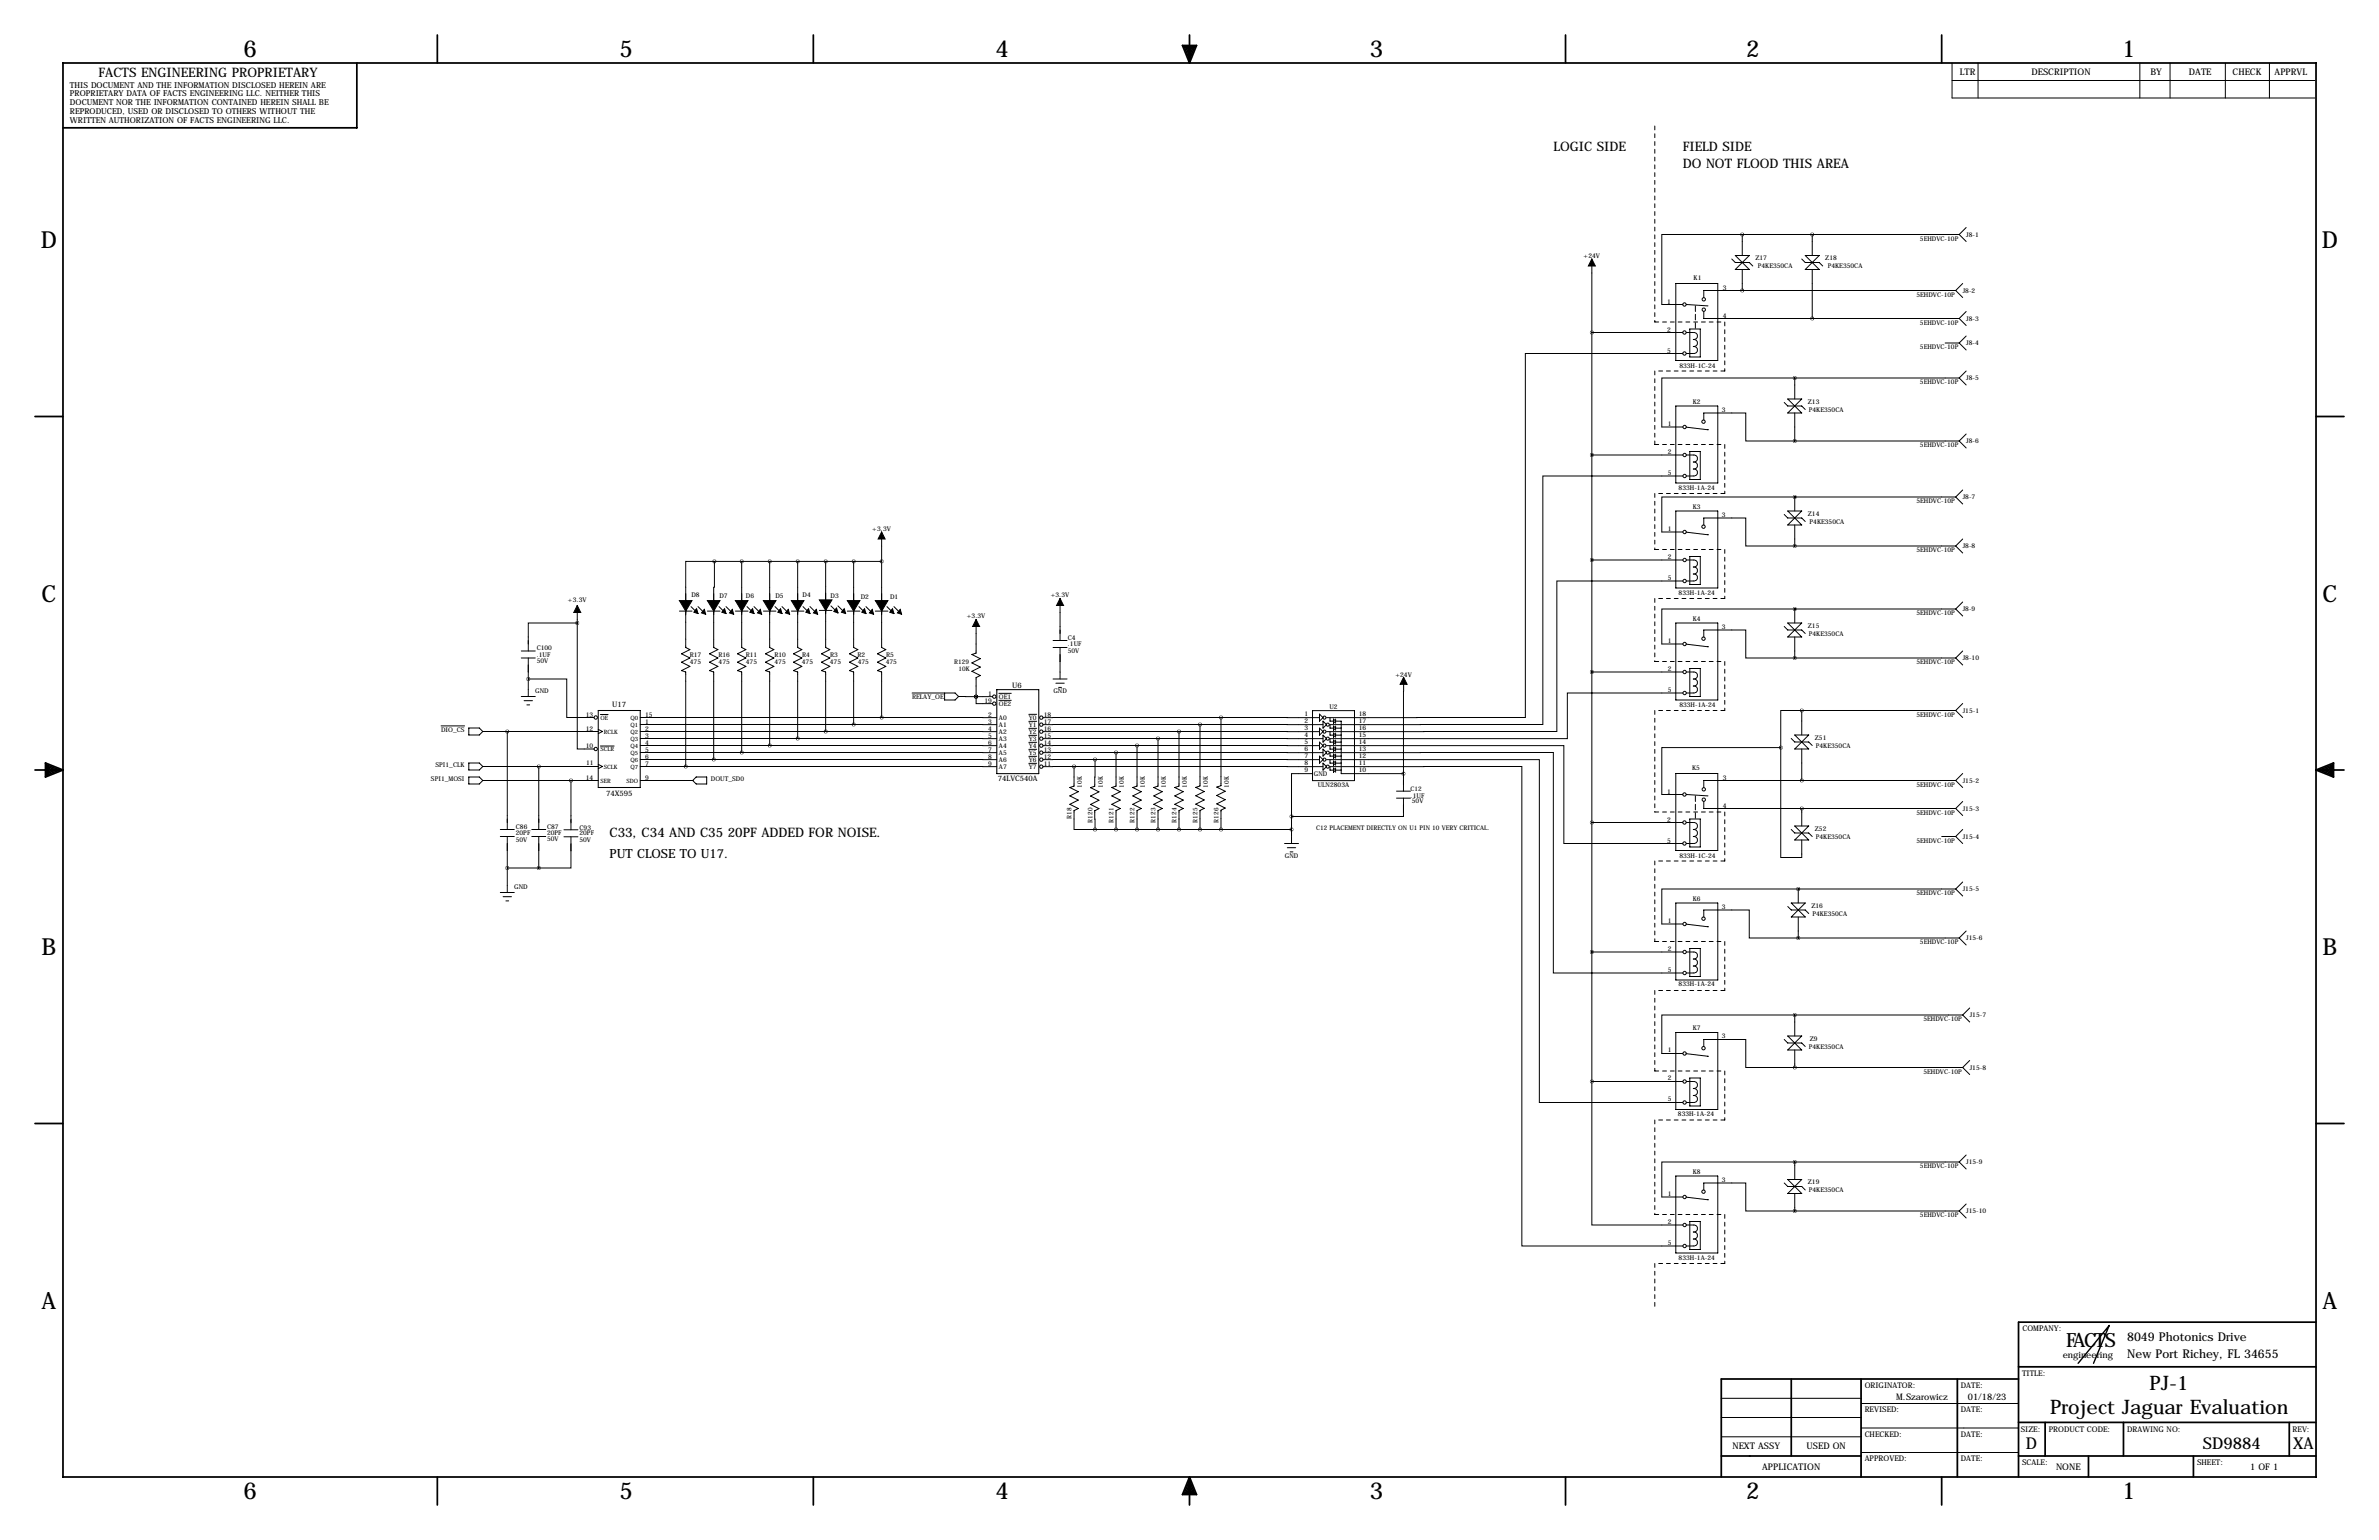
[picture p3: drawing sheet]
<svg xmlns="http://www.w3.org/2000/svg" width="864mm" height="559mm" viewBox="0 0 864 559" stroke-linecap="round" stroke-linejoin="round" font-family="sans-serif">
<defs><g id="words">
<g font-size="8.5">
<text x="88.3" y="20.8">6</text>
<text x="224.9" y="20.8">5</text>
<text x="361.4" y="20.8">4</text>
<text x="497.3" y="20.8">3</text>
<text x="633.8" y="20.8">2</text>
<text x="770.3" y="20.8">1</text>
<text x="14.8" y="90">D</text>
<text x="842.9" y="90">D</text>
<text x="15.1" y="218.3">C</text>
<text x="843.1" y="218.3">C</text>
<text x="15.1" y="346.6">B</text>
<text x="843.1" y="346.6">B</text>
<text x="15.1" y="474.8">A</text>
<text x="843.1" y="474.8">A</text>
<text x="88.3" y="544">6</text>
<text x="224.9" y="544">5</text>
<text x="361.4" y="544">4</text>
<text x="497.3" y="544">3</text>
<text x="633.8" y="544">2</text>
<text x="770.3" y="544">1</text>
</g>
<g font-size="7.3">
<text x="780.3" y="504.2">PJ-1</text>
<text x="744.2" y="513.1">Project Jaguar Evaluation</text>
</g>
<text font-size="7.1" x="750.1" y="488.8">FACTS</text>
<g font-size="5.9">
<text x="735.4" y="525.8">D</text>
<text x="799.7" y="525.8">SD9884</text>
<text x="832.4" y="525.8">XA</text>
</g>
<g font-size="4.7">
<text x="35.7" y="27.9">FACTS ENGINEERING PROPRIETARY</text>
<text x="563.9" y="54.6">LOGIC SIDE</text>
<text x="610.9" y="54.6">FIELD SIDE</text>
<text x="610.9" y="61">DO NOT FLOOD THIS AREA</text>
<text x="221.2" y="303.6">C33, C34 AND C35 20PF ADDED FOR NOISE.</text>
</g>
<text font-size="4.6" x="221.2" y="311.3">PUT CLOSE TO U17.</text>
<g font-size="4.4">
<text x="772.2" y="486.4">8049 Photonics Drive</text>
<text x="772.2" y="492.8">New Port Richey, FL 34655</text>
</g>
<g font-size="3.3">
<text x="711.4" y="27.3">LTR</text>
<text x="737.5" y="27.3">DESCRIPTION</text>
<text x="780.6" y="27.3">BY</text>
<text x="794.6" y="27.3">DATE</text>
<text x="810.5" y="27.3">CHECK</text>
<text x="825.7" y="27.3">APPRVL</text>
<text x="748.8" y="492.8">engineering</text>
<text x="688.3" y="508">M.Szarowicz</text>
<text x="714.4" y="508">01/18/23</text>
<text x="628.9" y="525.8">NEXT ASSY</text>
<text x="655.8" y="525.8">USED ON</text>
<text x="639.7" y="533.4">APPLICATION</text>
<text x="746.4" y="533.4">NONE</text>
<text x="816.8" y="533.4">1 OF 1</text>
</g>
<g font-size="3">
<text x="25.4" y="35">PROPRIETARY DATA OF FACTS ENGINEERING LLC. NEITHER THIS</text>
<text x="25.4" y="31.8">THIS DOCUMENT AND THE INFORMATION DISCLOSED HEREIN ARE</text>
<text x="25.4" y="41.3">REPRODUCED, USED OR DISCLOSED TO OTHERS WITHOUT THE</text>
<text x="25.4" y="38.1">DOCUMENT NOR THE INFORMATION CONTAINED HEREIN SHALL BE</text>
<text x="25.4" y="44.5">WRITTEN AUTHORIZATION OF FACTS ENGINEERING LLC.</text>
</g>
<g font-size="2.8">
<text x="734.2" y="483.1">COMPANY:</text>
<text x="676.9" y="503.6">ORIGINATOR:</text>
<text x="711.8" y="503.6">DATE:</text>
<text x="734.1" y="499.4">TITLE:</text>
<text x="676.9" y="512.5">REVISED:</text>
<text x="711.8" y="512.5">DATE:</text>
<text x="676.9" y="521.4">CHECKED:</text>
<text x="711.8" y="521.4">DATE:</text>
<text x="733.5" y="519.4">SIZE:</text>
<text x="743.7" y="519.4">PRODUCT CODE:</text>
<text x="772.2" y="519.4">DRAWING NO:</text>
<text x="832.2" y="519.4">REV:</text>
<text x="676.9" y="530.3">APPROVED:</text>
<text x="711.8" y="530.3">DATE:</text>
<text x="734.1" y="531.6">SCALE:</text>
<text x="797.6" y="531.6">SHEET:</text>
</g>
<g font-size="2.7">
<text x="367.5" y="249.5">U6</text>
<text x="222.3" y="256.5">U17</text>
<text x="362.2" y="283.4">74LVC540A</text>
<text x="220" y="288.9">74X595</text>
</g>
<g font-size="2.4">
<text x="697" y="87.4">5EHDVC-10P</text>
<text x="713.7" y="85.9">J8-1</text>
<text x="574.9" y="93.7">+24V</text>
<text x="637.2" y="94.4">Z17</text>
<text x="662.6" y="94.4">Z18</text>
<text x="614.8" y="101.7">K1</text>
<text x="638.1" y="97.3">P4KE350CA</text>
<text x="663.5" y="97.3">P4KE350CA</text>
<text x="625.3" y="105.1">3</text>
<text x="695.7" y="107.7">5EHDVC-10P</text>
<text x="712.5" y="106.2">J8-2</text>
<text x="605.2" y="110.1">1</text>
<text x="625.3" y="115.2">4</text>
<text x="697" y="117.9">5EHDVC-10P</text>
<text x="713.7" y="116.4">J8-3</text>
<text x="605.2" y="120.3">2</text>
<text x="713.7" y="125.3">J8-4</text>
<text x="605.2" y="127.9">5</text>
<text x="697" y="126.7">5EHDVC-10P</text>
<text x="609.6" y="133.3">833H-1C-24</text>
<text x="713.7" y="138">J8-5</text>
<text x="697" y="139.4">5EHDVC-10P</text>
<text x="614.5" y="146.4">K2</text>
<text x="625.1" y="149.4">3</text>
<text x="656.3" y="146.4">Z13</text>
<text x="656.6" y="149.4">P4KE350CA</text>
<text x="605.4" y="154.4">1</text>
<text x="713.7" y="160.9">J8-6</text>
<text x="605.4" y="164.6">2</text>
<text x="697" y="162.3">5EHDVC-10P</text>
<text x="605.4" y="172.2">5</text>
<text x="609.4" y="177.8">833H-1A-24</text>
<text x="614.5" y="184.5">K3</text>
<text x="695.7" y="182.6">5EHDVC-10P</text>
<text x="712.5" y="181.2">J8-7</text>
<text x="625.1" y="187.5">3</text>
<text x="656.3" y="187.1">Z14</text>
<text x="656.9" y="190">P4KE350CA</text>
<text x="316.6" y="192.5">+3.3V</text>
<text x="605.4" y="192.5">1</text>
<text x="605.4" y="202.7">2</text>
<text x="695.7" y="200.4">5EHDVC-10P</text>
<text x="712.5" y="199">J8-8</text>
<text x="605.4" y="210.3">5</text>
<text x="609.4" y="215.9">833H-1A-24</text>
<text x="206.2" y="218.4">+3.3V</text>
<text x="251" y="216.8">D8</text>
<text x="261.1" y="217.1">D7</text>
<text x="270.8" y="217.1">D6</text>
<text x="281.5" y="217.1">D5</text>
<text x="291.4" y="216.8">D4</text>
<text x="301.5" y="217.1">D3</text>
<text x="312.4" y="217.3">D2</text>
<text x="323.1" y="217.3">D1</text>
<text x="381.4" y="216.7">+3.3V</text>
<text x="712.5" y="221.8">J8-9</text>
<text x="350.9" y="224.3">+3.3V</text>
<text x="614.5" y="225.2">K4</text>
<text x="656.3" y="227.7">Z15</text>
<text x="695.7" y="223.3">5EHDVC-10P</text>
<text x="387.6" y="232.2">C4</text>
<text x="605.4" y="233.2">1</text>
<text x="625.1" y="228.1">3</text>
<text x="656.6" y="230.6">P4KE350CA</text>
<text x="194.8" y="235.7">C100</text>
<text x="194.8" y="238.3">.1UF</text>
<text x="250.4" y="238.3">R17</text>
<text x="260.8" y="238.3">R16</text>
<text x="270.7" y="238.3">R11</text>
<text x="281.1" y="238.3">R10</text>
<text x="291.2" y="238.3">R4</text>
<text x="301.3" y="238.3">R3</text>
<text x="311.2" y="238.3">R2</text>
<text x="321.7" y="238.3">R5</text>
<text x="387.6" y="234.6">.1UF</text>
<text x="387.6" y="236.9">50V</text>
<text x="712.5" y="239.6">J8-10</text>
<text x="194.8" y="240.7">50V</text>
<text x="250.4" y="240.9">475</text>
<text x="260.9" y="240.9">475</text>
<text x="270.8" y="240.9">475</text>
<text x="281.2" y="240.9">475</text>
<text x="291.1" y="240.9">475</text>
<text x="301.2" y="240.9">475</text>
<text x="311.4" y="240.9">475</text>
<text x="321.6" y="240.9">475</text>
<text x="506.5" y="245.5">+24V</text>
<text x="605.4" y="243.3">2</text>
<text x="695.7" y="241">5EHDVC-10P</text>
<text x="194.3" y="251.5">GND</text>
<text x="382.4" y="251.6">GND</text>
<text x="605.4" y="251">5</text>
<text x="331.1" y="253.5">RELAY_OE</text>
<text x="357.4" y="255">19</text>
<text x="358.7" y="252.4">1</text>
<text x="362.6" y="253.6">OE1</text>
<text x="362.6" y="256.2">OE2</text>
<text x="482.6" y="257.1">U2</text>
<text x="609.6" y="256.5">833H-1A-24</text>
<text x="212.7" y="260">13</text>
<text x="234.2" y="260">15</text>
<text x="234.2" y="262.5">1</text>
<text x="358.7" y="260">2</text>
<text x="358.7" y="262.6">3</text>
<text x="362.6" y="261.2">A0</text>
<text x="362.6" y="263.8">A1</text>
<text x="373.5" y="261.2">Y0</text>
<text x="373.5" y="263.8">Y1</text>
<text x="378.9" y="260">18</text>
<text x="378.9" y="262.6">17</text>
<text x="473.6" y="259.9">1</text>
<text x="473.6" y="262.4">2</text>
<text x="493.2" y="259.9">18</text>
<text x="493.2" y="262.4">17</text>
<text x="695.7" y="260.1">5EHDVC-10P</text>
<text x="712.5" y="258.6">J15-1</text>
<text x="160.1" y="265.4">DIO_CS</text>
<text x="212.7" y="265.1">12</text>
<text x="234.2" y="265.1">2</text>
<text x="234.2" y="267.6">3</text>
<text x="358.7" y="265.1">4</text>
<text x="358.7" y="267.7">5</text>
<text x="362.6" y="266.3">A2</text>
<text x="362.6" y="268.9">A3</text>
<text x="373.5" y="266.3">Y2</text>
<text x="373.5" y="268.9">Y3</text>
<text x="378.9" y="265.1">16</text>
<text x="378.9" y="267.7">15</text>
<text x="473.6" y="265">3</text>
<text x="473.6" y="267.5">4</text>
<text x="493.2" y="265">16</text>
<text x="493.2" y="267.5">15</text>
<text x="658.8" y="268.4">Z51</text>
<text x="212.7" y="271.4">10</text>
<text x="234.2" y="270.2">4</text>
<text x="234.2" y="272.7">5</text>
<text x="234.2" y="275.2">6</text>
<text x="358.7" y="270.2">6</text>
<text x="358.7" y="272.7">7</text>
<text x="358.7" y="275.3">8</text>
<text x="362.6" y="271.4">A4</text>
<text x="362.6" y="273.9">A5</text>
<text x="373.5" y="271.4">Y4</text>
<text x="373.5" y="273.9">Y5</text>
<text x="378.9" y="270.2">14</text>
<text x="378.9" y="272.7">13</text>
<text x="378.9" y="275.3">12</text>
<text x="473.6" y="270.1">5</text>
<text x="473.6" y="272.6">6</text>
<text x="473.6" y="275.1">7</text>
<text x="493.2" y="270.1">14</text>
<text x="493.2" y="272.6">13</text>
<text x="493.2" y="275.1">12</text>
<text x="659.2" y="271.3">P4KE350CA</text>
<text x="158.1" y="278.1">SPI1_CLK</text>
<text x="212.7" y="277.7">11</text>
<text x="234.2" y="277.8">7</text>
<text x="358.7" y="277.8">9</text>
<text x="362.6" y="276.5">A6</text>
<text x="362.6" y="279">A7</text>
<text x="373.5" y="276.5">Y6</text>
<text x="373.5" y="279">Y7</text>
<text x="378.9" y="277.8">11</text>
<text x="473.6" y="277.7">8</text>
<text x="473.6" y="280.2">9</text>
<text x="477" y="281.7">GND</text>
<text x="493.2" y="277.7">11</text>
<text x="493.2" y="280.2">10</text>
<text x="614.3" y="279.5">K5</text>
<text x="156.4" y="283.2">SPI1_MOSI</text>
<text x="212.7" y="282.9">14</text>
<text x="234.2" y="282.9">9</text>
<text x="258.1" y="283.2">DOUT_SD0</text>
<text x="478.4" y="285.7">ULN2803A</text>
<text x="605.2" y="287.9">1</text>
<text x="625.3" y="282.9">3</text>
<text x="695.7" y="285.5">5EHDVC-10P</text>
<text x="712.5" y="284">J15-2</text>
<text x="512.1" y="289.4">.1UF</text>
<text x="512.5" y="291.5">50V</text>
<text x="625.3" y="293">4</text>
<text x="605.2" y="298.1">2</text>
<text x="695.7" y="295.7">5EHDVC-10P</text>
<text x="712.5" y="294.2">J15-3</text>
<text x="187.2" y="300.8">C86</text>
<text x="187.2" y="303">20PF</text>
<text x="187.2" y="305.4">50V</text>
<text x="198.6" y="300.8">C87</text>
<text x="198.6" y="302.9">20PF</text>
<text x="198.6" y="305.2">50V</text>
<text x="210.4" y="301">C93</text>
<text x="210.4" y="303.1">20PF</text>
<text x="210.4" y="305.4">50V</text>
<text x="605.2" y="305.7">5</text>
<text x="658.8" y="301.4">Z52</text>
<text x="659.2" y="304.3">P4KE350CA</text>
<text x="695.7" y="305.8">5EHDVC-10P</text>
<text x="712.5" y="304.4">J15-4</text>
<text x="466.4" y="311.1">GND</text>
<text x="609.6" y="311.4">833H-1C-24</text>
<text x="186.7" y="322.6">GND</text>
<text x="712.5" y="323.4">J15-5</text>
<text x="614.5" y="326.8">K6</text>
<text x="625.1" y="329.7">3</text>
<text x="657.5" y="329.3">Z16</text>
<text x="695.7" y="324.9">5EHDVC-10P</text>
<text x="605.4" y="334.8">1</text>
<text x="657.9" y="332.2">P4KE350CA</text>
<text x="713.7" y="341.2">J15-6</text>
<text x="605.4" y="344.9">2</text>
<text x="697" y="342.6">5EHDVC-10P</text>
<text x="605.4" y="352.6">5</text>
<text x="609.4" y="357.9">833H-1A-24</text>
<text x="698.2" y="370.6">5EHDVC-10P</text>
<text x="715" y="369.1">J15-7</text>
<text x="614.5" y="373.8">K7</text>
<text x="625.1" y="376.7">3</text>
<text x="656.9" y="377.6">Z9</text>
<text x="605.4" y="381.8">1</text>
<text x="656.6" y="380.5">P4KE350CA</text>
<text x="698.2" y="389.6">5EHDVC-10P</text>
<text x="715" y="388.2">J15-8</text>
<text x="605.4" y="391.9">2</text>
<text x="605.4" y="399.5">5</text>
<text x="609.1" y="404.9">833H-1A-24</text>
<text x="614.5" y="425.8">K8</text>
<text x="697" y="423.9">5EHDVC-10P</text>
<text x="713.7" y="422.5">J15-9</text>
<text x="625.1" y="428.8">3</text>
<text x="656.3" y="429.7">Z19</text>
<text x="605.4" y="433.8">1</text>
<text x="656.6" y="432.6">P4KE350CA</text>
<text x="605.4" y="444">2</text>
<text x="697" y="441.7">5EHDVC-10P</text>
<text x="713.7" y="440.3">J15-10</text>
<text x="605.4" y="451.6">5</text>
<text x="609.4" y="457.2">833H-1A-24</text>
</g>
<g font-size="2.3">
<text x="346.4" y="240.8">R129</text>
<text x="348" y="243.3">10K</text>
<text x="392.8" y="285.8" transform="rotate(-90 392.8 285.8)">10K</text>
<text x="400.4" y="285.8" transform="rotate(-90 400.4 285.8)">10K</text>
<text x="408" y="285.8" transform="rotate(-90 408 285.8)">10K</text>
<text x="415.6" y="285.8" transform="rotate(-90 415.6 285.8)">10K</text>
<text x="423.3" y="285.8" transform="rotate(-90 423.3 285.8)">10K</text>
<text x="430.9" y="285.8" transform="rotate(-90 430.9 285.8)">10K</text>
<text x="438.5" y="285.8" transform="rotate(-90 438.5 285.8)">10K</text>
<text x="446.1" y="285.8" transform="rotate(-90 446.1 285.8)">10K</text>
<text x="512.1" y="287">C12</text>
<text x="389" y="297.2" transform="rotate(-90 389 297.2)">R18</text>
<text x="396.6" y="298.5" transform="rotate(-90 396.6 298.5)">R120</text>
<text x="404.2" y="298.5" transform="rotate(-90 404.2 298.5)">R121</text>
<text x="411.8" y="298.5" transform="rotate(-90 411.8 298.5)">R122</text>
<text x="419.4" y="298.5" transform="rotate(-90 419.4 298.5)">R123</text>
<text x="427.1" y="298.5" transform="rotate(-90 427.1 298.5)">R124</text>
<text x="434.7" y="298.5" transform="rotate(-90 434.7 298.5)">R125</text>
<text x="442.3" y="298.5" transform="rotate(-90 442.3 298.5)">R126</text>
<text x="477.8" y="301">C12 PLACEMENT DIRECTLY ON U1 PIN 10 VERY CRITICAL.</text>
</g>
<g font-size="2.1">
<text x="217.9" y="261.1">OE</text>
<text x="228.8" y="261.1">Q0</text>
<text x="228.8" y="263.6">Q1</text>
<text x="219.2" y="266.2">RCLK</text>
<text x="228.8" y="266.2">Q2</text>
<text x="228.8" y="268.7">Q3</text>
<text x="217.9" y="272.5">SCLR</text>
<text x="228.8" y="271.3">Q4</text>
<text x="228.8" y="273.8">Q5</text>
<text x="219.2" y="278.9">SCLK</text>
<text x="228.8" y="276.3">Q6</text>
<text x="228.8" y="278.9">Q7</text>
<text x="217.9" y="284">SER</text>
<text x="227.4" y="284">SDO</text>
</g>
</g></defs>
<g fill="none" stroke="#000" stroke-width=".63">
<path d="M158.7 12.7v10.2M295.2 12.7v10.2M429.3 16.5h5l-2.5 6.4zM429.9 16.9h3.8l-1.9 4.7zM430.5 17.2h2.6l-1.3 3.1zM431.1 17.5h1.3l-.6 1.5zM431.8 12.7v10.2M568.3 12.7v10.2M704.8 12.7v10.2M22.9 22.9h817.8v513h-817.8zM129.5 22.9v23.5h-106.6M12.7 151.1h10.2"/>
<path d="M840.7 151.1h10.2M12.7 279.4h10.2M16.5 276.9l6.4 2.5-6.4 2.5zM16.9 277.5l4.7 1.9-4.7 1.9zM17.2 278.1l3.1 1.3-3.1 1.3zM17.5 278.8l1.5 .6-1.5 .7zM840.7 279.4h10.2M840.7 279.4l6.4-2.5v5zM842 279.4l4.7-1.9v3.8zM843.3 279.4l3.1-1.3v2.6zM844.5 279.4l1.6-.6v1.3zM12.7 407.7h10.2"/>
<path d="M840.7 407.7h10.2M732.7 479.8v56.1M732.8 479.8h107.9M732.7 496h108M650.2 500.4v27.9M675.6 500.4v35.5M710.5 500.4v35.5M732.7 500.4h-107.9v35.5M732.7 516.1h108M742.4 516.1v12.2M770.8 516.1v12.2M831 516.2v12.1"/>
<path d="M158.7 535.9v10.2M295.2 535.9v10.2M431.8 535.9v10.2M431.8 535.9l2.5 6.4h-5zM431.8 537.2l1.9 4.7h-3.8zM431.8 538.5l1.3 3.1h-2.6zM431.8 539.8l.6 1.5h-1.3zM568.3 535.9v10.2M624.8 528.3h50.7M704.8 535.9v10.2M732.7 528.3h108M758.1 528.3v7.6"/>
<path d="M796.2 528.3v7.6"/>
</g>
<circle cx="635" cy="528.3" r=".32" fill="#000"/>
<g fill="none" stroke="#000" stroke-width=".36">
<path d="M708.6 22.9v12.7h131.7M708.6 29.2h131.7M718.1 22.9v12.7M776.8 22.9v12.7M787.8 22.9v12.7M807.8 22.9v12.7M823.8 22.9v12.7M577.8 94v298.4M628.6 94l1.3 1.2h5.1l1.3 1.3M629.9 92.7h5.1l-5.1 5.1h5.1zM632.5 85.1h-29.3v25.4h7.7M632.5 85.1v7.6"/>
<path d="M632.5 97.8v7.6M632.5 85.1h78.7M654 94l1.3 1.2h5.1l1.3 1.3M655.3 92.7h5.1l-5.1 5.1h5.1zM657.9 85.1v7.6M657.9 97.8v17.8M711.2 85.1l2.5 2.5M713.7 82.6l-2.5 2.5M608.3 102.9h15.3v27.9h-15.3zM612.1 110.5l7.9 .5M613.4 119.4h3.8v10.1h-3.8zM615.4 111v2"/>
<path d="M615.4 114v2.1M615.4 117.1v2M618.5 113v2.6h92.7M709.9 105.4h-91.4v2.5M709.9 105.4l2.6 2.5M711.2 115.6l2.5 2.5M712.5 102.9l-2.6 2.5M713.7 113l-2.5 2.6M577.8 120.6h33.1M610.9 128.3h-57.2v132l-72.2 .1M612.1 120.6h2.6M614.7 125.8a1.27 1.27 0 0 1 1.5 1.2 1.27 1.27 0 0 1-1.5 1.2l-2.6 .1"/>
<path d="M614.7 123.2a1.27 1.27 0 0 1 1.5 1.3 1.27 1.27 0 0 1-1.5 1.2M614.7 120.7a1.27 1.27 0 0 1 1.5 1.2 1.27 1.27 0 0 1-1.5 1.3M651.5 137.2h-48.3v17.7h7.7M651.5 137.2v7.6M651.5 137.2h59.7M706.1 124.5h5.1M711.2 124.5l2.5 2.5M711.2 137.2l2.5 2.5M713.7 121.9l-2.5 2.6M713.7 134.6l-2.5 2.6M608.3 147.3h15.3v28h-15.3zM612 155l8.1 1"/>
<path d="M618.5 152.4v-2.5h15.2v10.1h17.8M620 155.9l.1 .1M647.7 146.1l1.3 1.2h5l1.3 1.3M649 144.8h5l-5 5.1h5zM651.5 149.9v10.1M713.7 157.5l-2.5 2.5M577.8 165.1h33.1M610.9 172.7h-50.8v90.2h-77.3v1.3h1.3M612.1 165.1h2.6a1.29 1.29 0 0 1 1.5 1.3 1.29 1.29 0 0 1-1.5 1.3 1.29 1.29 0 0 1 1.5 1.2 1.29 1.29 0 0 1-1.5 1.3 1.27 1.27 0 0 1 1.5 1.3 1.27 1.27 0 0 1-1.5 1.2h-2.6M613.4 163.8h3.8v10.2h-3.8zM651.5 160h59.7M711.2 160l2.5 2.6"/>
<path d="M712.5 177.8l-2.6 2.5M320 193v41.9l1.6 .8-3.1 1.5 3.1 1.6-3.1 1.5 3.1 1.5-3.1 1.5 1.5 .5v16.5M608.3 185.4h15.3v28h-15.3zM612 193.1l8.1 1M618.5 190.5v-2.5h15.2v10.1h17.8M620 194l.1 .1M647.7 186.7l1.3 1.3h5l1.3 1.2M649 185.4h5l-5 5.1h5zM651.5 180.3h.1M651.5 180.3h-48.3v12.7h7.7M651.5 180.3v5.1M651.5 190.5v7.6"/>
<path d="M651.5 180.3h58.4M651.5 198.1h58.4M709.9 180.3l2.6 2.6M709.9 198.1l2.6 2.6M712.5 195.6l-2.6 2.5M209.5 219.7v6.4M259.3 203.7h-10.4v31.2l1.5 .8-3 1.5 3 1.6-3 1.5 3 1.5-3 1.5 1.5 .5v34.3M259.3 203.7l-.2 31.2 1.5 .8-3 1.5 3 1.6-3 1.5 3 1.5-3 1.5 1.5 .5v31.8M259.3 203.7h60.7M269.2 203.7v31.2l1.6 .8-3.1 1.5 3.1 1.6-3.1 1.5 3.1 1.5-3.1 1.5 1.5 .5v29.2M279.4 203.7v31.2l1.5 .8-3 1.5 3 1.6-3 1.5 3 1.5-3 1.5 1.5 .5v26.7M289.6 203.7v31.2l1.5 .8-3.1 1.5 3.1 1.6-3.1 1.5 3.1 1.5-3.1 1.5 1.6 .5v24.2"/>
<path d="M299.7 203.7v31.2l1.5 .8-3 1.5 3 1.6-3 1.5 3 1.5-3 1.5 1.5 .5v21.6M301.7 219.9l2.5 2.5M304.2 219.9l2.5 2.5M309.9 203.7v31.2l1.5 .8-3 1.5 3 1.6-3 1.5 3 1.5-3 1.5 1.5 .5v19.1M384.8 217.2v15.2M577.8 203.2h33.1M610.9 210.8h-45.8v54.6l-83.6 .1M612.1 203.2h2.6a1.29 1.29 0 0 1 1.5 1.3 1.29 1.29 0 0 1-1.5 1.3 1.29 1.29 0 0 1 1.5 1.2 1.29 1.29 0 0 1-1.5 1.3 1.27 1.27 0 0 1 1.5 1.3 1.27 1.27 0 0 1-1.5 1.2h-2.6M613.4 201.9h3.8v10.2h-3.8zM712.5 218.4l-2.6 2.6M189.2 236.2h5.1M189.2 238.8h5.1"/>
<path d="M191.8 238.8v13.9M209.5 226.1v45.7h6.1M209.5 226.1h-17.7v10.1M246.6 221.7h4.6M250.9 220.1l2.5 2.6M253.4 220.1l2.5 2.6M256.8 221.7h4.6M261 220.1l2.6 2.6M263.6 220.1l2.5 2.6M267 221.7h4.5M271.2 220.1l2.5 2.6M273.7 220.1l2.6 2.6"/>
<path d="M277.1 221.7h4.6M281.3 220.1l2.6 2.6M283.9 220.1l2.5 2.6M287.3 221.7h4.5M291.5 220.1l2.5 2.6M294 220.1l2.6 2.6M297.4 221.5h4.6M307.6 221.7h4.6M311.8 220.1l2.6 2.6M314.4 220.1l2.5 2.6M317.8 221.7h4.5M322 220.1l2.5 2.6"/>
<path d="M324.5 220.1l2.6 2.6M354.3 224.8v12.2l-1.5 .5 3.1 1.5-3.1 1.5 3.1 1.6-3.1 1.5 3.1 1.5-1.6 .8v6.9M382.3 232.4h5M382.3 234.9h5M384.8 234.9v11.5M608.3 226.1h15.3v27.9h-15.3zM612 233.7l8.1 1M618.5 231.1v-2.5h15.2v10.2h17.8M620 234.6l.1 .1M647.7 227.3l1.3 1.3h5l1.3 1.3M649 226.1h5l-5 5h5zM651.5 221h.1"/>
<path d="M651.5 221h-48.3v12.7h7.7M651.5 221v5.1M651.5 231.1v7.7M651.5 238.8h58.4M651.5 221h58.4M709.9 221l2.6 2.5M709.9 238.8l2.6 2.5M712.5 236.2l-2.6 2.6M189.2 252.7h5.1M190.2 254.3h3.1M191.3 255.8h1M191.8 246.4h13.9v13.9h9.9"/>
<path d="M217.9 259.3h2.8M331.1 251.5h11.5M342.9 251.5h3.8l1.3 1.2-1.3 1.3h-3.8zM348 252.7l6.3 .1M354.3 252.8h.1M354.3 252.8v2.5h6M354.3 252.8h6M362.6 251.6h4.5M362.6 254.1h4.5M373.5 259.2h2.8M382.3 246.4h5M383.3 247.9h3"/>
<path d="M384.3 249.4h1M476.5 257.9h15.2v25.4h-15.2zM479 259.1l1.3 1.3-1.3 1.3zM509.5 245.8v34.9M577.8 243.8h33.1M610.9 251.5h-41.9v16.5h-86.2v1.3h1.3M612.1 243.8l2.6 .1a1.29 1.29 0 0 1 1.5 1.2 1.29 1.29 0 0 1-1.5 1.3 1.29 1.29 0 0 1 1.5 1.3 1.29 1.29 0 0 1-1.5 1.2 1.27 1.27 0 0 1 1.5 1.3 1.27 1.27 0 0 1-1.5 1.2l-2.6 .1M613.4 242.6h3.8v10.1h-3.8zM654 257.8h-7.6v13.5M654 257.8v8.9M654 257.8h55.9M709.9 257.8l2.6 2.5"/>
<path d="M712.5 255.3l-2.6 2.5M160.1 263.4h8.6M170.2 264.2h3.8l1.3 1.2-1.3 1.3h-3.8zM170.2 276.9h3.8l1.3 1.2-1.3 1.3h-3.8zM175.3 265.4h41.9M175.3 278.1h41.9M184.1 265.4v35.6M195.6 278.1v22.9M217.2 264.7l1.5 .7-1.5 .8M217.2 277.4l1.5 .7-1.5 .8M217.9 270.7h5M232.4 260.3h87.6"/>
<path d="M232.4 262.9h77.5M232.4 265.4h67.3M232.4 268h57.2M232.4 270.5h47M232.4 273h36.8M232.4 275.6h26.7M232.4 278.1h16.5M248.9 278.1l112.9 .1M259.1 275.6h102.7M269.2 273l92.6 .1M279.4 270.5l82.4 .1M289.6 268h72.2"/>
<path d="M299.7 265.4l62.1 .1M309.9 262.9h51.9M320 260.3l41.8 .1M373.5 261.7h2.8M373.5 264.3h2.8M373.5 266.8h2.8M373.5 269.4h2.8M373.5 271.9h2.8M373.5 274.4h2.8M373.5 277h2.8M389.9 278.1l-11.3 .1M389.9 278.1v7.1l-1.5 .6 3 1.5-3 1.5 3 1.5-3 1.5 3 1.6-1.5 .7v6.9h7.6"/>
<path d="M389.9 278.1l90.4 .1M397.5 275.6h-18.9M397.5 275.6l-.1 9.7-1.5 .5 3 1.5-3 1.5 3 1.6-3 1.5 3 1.5-1.5 .8 .1 6.8M397.5 275.6h81.5M405.1 273l-26.5 .1M405.1 273v12.2l-1.5 .6 3.1 1.5-3.1 1.5 3.1 1.5-3.1 1.5 3.1 1.6-1.6 .7v6.9M405.1 273l75.2 .1M412.7 270.5l-34.1 .1M412.7 270.5v14.7l-1.5 .6 3.1 1.5-3.1 1.5 3.1 1.5-3.1 1.5 3.1 1.6-1.6 .7v6.9M412.7 270.5l66.3 .1M420.4 268h-41.8M420.4 268v17.2l-1.6 .6 3.1 1.5-3.1 1.5 3.1 1.5-3.1 1.5 3.1 1.6-1.5 .7v6.9"/>
<path d="M420.4 268h59.9M428 265.4l-49.4 .1M428 265.4l51 .1M428 265.4v19.8l-1.5 .6 3 1.5-3 1.5 3 1.5-3 1.5 3 1.6-1.5 .7v6.9M435.6 262.9h-57M435.6 262.9h44.7M435.6 262.9v22.3l-1.5 .5 3 1.5-3 1.5 3 1.6-3 1.5 3 1.5-1.5 .8v6.9M443.2 260.3l-64.6 .1M443.2 260.3l35.8 .1M443.2 260.3v24.8l-1.5 .5 3.1 1.5-3.1 1.5 3.1 1.6-3.1 1.5 3.1 1.5-1.6 .8v7M479 264.2l1.3 1.3-1.3 1.3zM479 269.3l1.3 1.3-1.3 1.2z"/>
<path d="M479 274.4l1.3 1.2-1.3 1.3zM480.3 261.7l1.2 1.2-1.2 1.3zM480.3 266.8l1.2 1.2-1.2 1.3zM480.3 271.8l1.2 1.3-1.2 1.3zM480.3 276.9l1.2 1.3-1.2 1.3zM481.5 270.6h86.2v35.5h43.2M481.5 275.6h77.3v124.4h52.1M482.8 270.6v1.2h1.3M482.8 265.5v1.3h1.3M482.8 260.4v1.3h1.3M482.8 275.6v1.3h1.3M484.1 274.4h-1.3v-1.3l81.1-.1v80.1h47"/>
<path d="M484.1 279.5h-1.3v-1.3l69.6-.1v174h58.5M484.1 260.9l.7 .8-.7 .7zM484.1 263.4l.7 .8-.7 .8zM484.1 266l.7 .8-.7 .7zM484.1 268.5l.7 .8-.7 .8zM484.1 271.1l.7 .7-.7 .8zM484.1 273.6l.7 .8-.7 .7zM484.1 276.1l.7 .8-.7 .8zM484.1 278.7l.7 .8-.7 .7zM484.8 261.7h2.1v19h22.6M484.8 271.8h2.1M484.8 266.8h2.1"/>
<path d="M484.8 269.3h2.1M484.8 260.9v1.5M484.8 263.4v1.6M484.8 266v1.5M484.8 268.5v1.6M484.8 271.1v1.5M484.8 273.6v1.5M484.8 276.1v1.6M484.8 278.7v1.5M484.8 264.2h2.1M484.8 274.4h2.1M484.8 276.9h2.1"/>
<path d="M484.8 279.5h2.1M646.4 271.3v39.8h7.6v-6.3M646.4 271.3h-43.2v17h7.7M650.2 268l1.3 1.2h5.1l1.3 1.3M651.5 266.7h5.1l-5.1 5.1h5.1zM654 271.8v11.4M170.2 281.9h3.8l1.3 1.3-1.3 1.3h-3.8zM175.3 283.2h41.9M207.3 283.2v17.9M232.4 283.2h19.1M251.5 283.2l1.2-1.3h3.8v2.6h-3.8zM468.8 296.3v9.8"/>
<path d="M476.5 280.7h-7.7v15.6M506.9 287.1h5.1M506.9 289.6h5.1M509.5 289.6v6.7h-40.7M509.5 280.7v6.4M577.8 298.4h33.1M608.3 280.7h15.3v27.9h-15.3zM612.1 298.4l2.6 .1a1.27 1.27 0 0 1 1.5 1.2 1.27 1.27 0 0 1-1.5 1.3M612.1 288.3l7.9 .5M613.4 297.2h3.8v10.1h-3.8zM615.4 288.8v2M615.4 291.8v2.1"/>
<path d="M615.4 294.9v2M618.5 290.8v2.6h91.4M651.5 299.7h5.1l-5.1 5.1h5.1zM654 293.4v6.3M709.9 283.2h-91.4v2.6M709.9 283.2l2.6 2.6M709.9 293.4l2.6 2.5M712.5 280.7l-2.6 2.5M712.5 290.8l-2.6 2.6M181.6 301h5.1M181.6 303.5h5.1M184.1 303.5v20.3"/>
<path d="M184.1 315h11.5M193 301h5.1M193 303.5h5.1M195.6 303.5v11.5M204.7 301.1h5.1M204.7 303.6h5.1M207.3 303.6v11.4h-11.7M397.5 301h71.3M466.3 306.1h5.1M467.3 307.6h3.1M468.3 309.1h1M612.1 306.1h2.6"/>
<path d="M614.7 303.6a1.27 1.27 0 0 1 1.5 1.2 1.27 1.27 0 0 1-1.5 1.2M614.7 301a1.27 1.27 0 0 1 1.5 1.3 1.27 1.27 0 0 1-1.5 1.2M650.2 301l1.3 1.3h5.1l1.3 1.2M704.8 303.5h5.1M709.9 303.5l2.6 2.6M712.5 301l-2.6 2.5M181.6 323.8h5.1M182.6 325.4h3.1M183.6 326.9h1.1M608.3 327.7h15.3v27.9h-15.3zM612 335.3l8 .9M618.5 332.7v-2.5h16.5v10.2h17.8"/>
<path d="M649 328.9l1.2 1.3h5.1l1.3 1.3M650.2 327.7h5.1l-5.1 5h5.1zM652.8 322.6h.1M652.8 322.6h-49.6v12.7h7.7M652.8 322.6v5.1M652.8 332.7v7.7M652.8 322.6h57.1M709.9 322.6l2.6 2.5M712.5 320l-2.6 2.6M713.7 337.8l-2.5 2.6M577.8 345.4h33.1M612.1 345.4h2.6"/>
<path d="M613.4 344.2h3.8v10.1h-3.8zM614.7 350.5a1.27 1.27 0 0 1 1.5 1.3 1.27 1.27 0 0 1-1.5 1.2l-2.6 .1M614.7 348a1.27 1.27 0 0 1 1.5 1.3 1.27 1.27 0 0 1-1.5 1.2M614.7 345.5a1.27 1.27 0 0 1 1.5 1.2 1.27 1.27 0 0 1-1.5 1.3M652.8 340.4h58.4M711.2 340.4l2.5 2.5M608.3 374.6h15.3v28h-15.3zM618.5 379.7v-2.5h15.2v10.1h17.8M647.7 377.2l1.3 1.3h5l1.3 1.2M649 375.9h5l-5 5.1h5zM651.5 368.3h-48.3v14h7.7M651.5 368.3v7.6"/>
<path d="M651.5 368.3h61M712.5 368.3l2.5 2.5M715 365.8l-2.5 2.5M577.8 392.4v52.1h33.1M577.8 392.4h33.1M612 382.3l8.1 1M612.1 392.4l2.6 .1a1.29 1.29 0 0 1 1.5 1.2 1.29 1.29 0 0 1-1.5 1.3 1.29 1.29 0 0 1 1.5 1.3 1.29 1.29 0 0 1-1.5 1.2 1.27 1.27 0 0 1 1.5 1.3 1.27 1.27 0 0 1-1.5 1.2h-2.6M613.4 391.2h3.8v10.1h-3.8zM620 383.2l.1 .1M651.5 381v6.3M651.5 387.3h61M712.5 387.3l2.5 2.6"/>
<path d="M715 384.8l-2.5 2.5M713.7 419.1l-2.5 2.5M608.3 426.7h15.3v28h-15.3zM612 434.4l8.1 1M618.5 431.8v-2.5h15.2v10.1h17.8M620 435.3l.1 .1M647.7 429.3l1.3 1.2h5l1.3 1.3M649 428h5l-5 5.1h5zM651.5 421.6h-48.3v12.7h7.7M651.5 421.6v6.4M651.5 433.1v6.3M651.5 421.6h59.7"/>
<path d="M651.5 439.4h59.7M711.2 421.6l2.5 2.6M711.2 439.4l2.5 2.6M713.7 436.9l-2.5 2.5M612.1 444.5h2.6a1.29 1.29 0 0 1 1.5 1.3 1.29 1.29 0 0 1-1.5 1.3 1.29 1.29 0 0 1 1.5 1.2 1.29 1.29 0 0 1-1.5 1.3 1.27 1.27 0 0 1 1.5 1.3 1.27 1.27 0 0 1-1.5 1.2h-2.6M613.4 443.2h3.8v10.2h-3.8zM624.8 514.3h50.9M624.8 507.4h50.9M675.6 518.2h57.1M675.6 509.3h57.1M624.8 521.4h50.9M675.6 527h57.1"/>
<circle cx="611.5" cy="110.5" r=".61"/>
<circle cx="618.5" cy="112.4" r=".61"/>
<circle cx="618.5" cy="108.6" r=".61"/>
<circle cx="611.5" cy="128.3" r=".61"/>
<circle cx="611.5" cy="120.6" r=".61"/>
<circle cx="611.5" cy="154.9" r=".61"/>
<circle cx="618.4" cy="153" r=".61"/>
<circle cx="611.5" cy="172.7" r=".61"/>
<circle cx="611.5" cy="165.1" r=".61"/>
<circle cx="611.5" cy="193" r=".61"/>
<circle cx="618.4" cy="191.1" r=".61"/>
<circle cx="611.5" cy="203.2" r=".61"/>
<circle cx="611.5" cy="210.8" r=".61"/>
<circle cx="611.5" cy="233.7" r=".61"/>
<circle cx="618.4" cy="231.7" r=".61"/>
<circle cx="360.9" cy="255.3" r=".61"/>
<circle cx="360.9" cy="252.8" r=".61"/>
<circle cx="611.5" cy="243.8" r=".61"/>
<circle cx="611.5" cy="251.5" r=".61"/>
<circle cx="216.3" cy="260.3" r=".61"/>
<circle cx="216.3" cy="271.8" r=".61"/>
<circle cx="378" cy="268" r=".61"/>
<circle cx="378" cy="260.4" r=".61"/>
<circle cx="378" cy="273.1" r=".61"/>
<circle cx="378" cy="270.6" r=".61"/>
<circle cx="378" cy="278.2" r=".61"/>
<circle cx="378" cy="265.5" r=".61"/>
<circle cx="378" cy="275.6" r=".61"/>
<circle cx="378" cy="262.9" r=".61"/>
<circle cx="480.8" cy="260.4" r=".56"/>
<circle cx="480.8" cy="270.6" r=".56"/>
<circle cx="480.8" cy="265.5" r=".56"/>
<circle cx="480.8" cy="275.6" r=".56"/>
<circle cx="482" cy="273.1" r=".56"/>
<circle cx="482" cy="268" r=".56"/>
<circle cx="482" cy="262.9" r=".56"/>
<circle cx="482" cy="278.2" r=".56"/>
<circle cx="611.5" cy="298.4" r=".61"/>
<circle cx="611.5" cy="288.3" r=".61"/>
<circle cx="618.5" cy="290.2" r=".61"/>
<circle cx="618.5" cy="286.4" r=".61"/>
<circle cx="611.5" cy="306.1" r=".61"/>
<circle cx="611.5" cy="335.3" r=".61"/>
<circle cx="618.4" cy="333.3" r=".61"/>
<circle cx="611.5" cy="345.4" r=".61"/>
<circle cx="611.5" cy="353.1" r=".61"/>
<circle cx="611.5" cy="392.4" r=".61"/>
<circle cx="611.5" cy="382.3" r=".61"/>
<circle cx="618.4" cy="380.3" r=".61"/>
<circle cx="611.5" cy="400" r=".61"/>
<circle cx="611.5" cy="434.3" r=".61"/>
<circle cx="618.4" cy="432.4" r=".61"/>
<circle cx="611.5" cy="444.5" r=".61"/>
<circle cx="611.5" cy="452.1" r=".61"/>
</g>
<path d="M754.4 494.7l11.3-13.7-5.7 13.7" fill="none" stroke="#000" stroke-width=".51"/>
<g fill="none" stroke="#000" stroke-width=".36" stroke-dasharray="1.4 1.4">
<path d="M600.7 45.7v71.1M600.7 116.8h25.4M626.1 116.8v17.8M600.7 134.6v26.7M626.1 134.6h-25.4M600.7 161.3h25.4M600.7 179.1v20.3M626.1 161.3v17.8M626.1 179.1h-25.4M600.7 199.4h25.4M626.1 199.4v17.8M600.7 217.2v22.8"/>
<path d="M626.1 217.2h-25.4M600.7 240h25.4M600.7 257.8v36.8M626.1 240v17.8M626.1 257.8h-25.4M600.7 294.6h25.4M626.1 294.6v17.8M600.7 312.4v29.2M626.1 312.4h-25.4M600.7 341.6h25.4M600.7 359.4v29.2M626.1 341.6v17.8"/>
<path d="M626.1 359.4h-25.4M600.7 388.6h25.4M626.1 388.6v17.8M600.7 406.4v34.3M626.1 406.4h-25.4M600.7 440.7h25.4M600.7 458.5v16.5M626.1 440.7v17.8M626.1 458.5h-25.4"/>
</g>
<g fill="#000" stroke="#000" stroke-width=".36">
<path d="M577.8 94l1.3 2.5h-2.5zM320 193l1.3 2.6h-2.5zM209.5 219.7l1.3 2.5h-2.5zM246.6 217.9h2.3v3.8zM248.9 217.9h2.3l-2.3 3.8zM256.8 217.9h2.3v3.8zM259.1 217.9h2.3l-2.3 3.8zM267 217.9h2.2v3.8zM269.2 217.9h2.3l-2.3 3.8zM277.1 217.9h2.3v3.8zM279.4 217.9h2.3l-2.3 3.8zM287.3 217.9h2.3v3.8z"/>
<path d="M289.6 217.9h2.2l-2.2 3.8zM297.4 217.7h2.3v3.8zM299.7 217.7h2.3l-2.3 3.8zM307.6 217.9h2.3v3.8zM309.9 217.9h2.3l-2.3 3.8zM317.8 217.9h2.2v3.8zM320 217.9h2.3l-2.3 3.8zM384.8 217.2l1.3 2.5h-2.6zM252.6 221.1l.3-.2 .5 1.8-1.5-.6zM255.4 221.4l.3-.3 .5 1.8-1.5-.5zM262.8 221.1l.2-.2 .6 1.8-1.6-.6zM265.6 221.4l.2-.3 .5 1.8-1.5-.5z"/>
<path d="M272.9 221.1l.3-.2 .5 1.8-1.5-.6zM276 221.1l.5 1.8-1.5-.5zM283.1 221.1l.3-.2 .5 1.8-1.6-.6zM286.2 221.1l.5 1.8-1.6-.5zM293.3 221.1l.2-.2 .5 1.8-1.5-.6zM296.1 221.4l.2-.3 .5 1.8-1.5-.5zM303.4 220.9l.3-.3 .5 1.8-1.5-.5zM306.2 221.1l.3-.2 .5 1.8-1.5-.6zM313.6 221.1l.2-.2 .6 1.8-1.6-.6zM316.4 221.4l.2-.3 .5 1.8-1.5-.5zM323.7 221.1l.3-.2 .5 1.8-1.5-.6zM326.8 221.1l.5 1.8-1.5-.5z"/>
<path d="M354.3 224.8l1.3 2.5h-2.5zM509.5 245.8l1.3 2.5h-2.5z"/>
</g>
<path d="M217.2 257.8h15.2v28h-15.2zM361.8 250.2h15.3v30.5h-15.3z" fill="none" stroke="#000" stroke-width=".38"/>
<path d="M646.4 271.3a.05 .05 0 0 0 .1 0 .05 .05 0 0 0-.1 0zM632.4 85.1a.05 .05 0 0 0 .1 0 .05 .05 0 0 0-.1 0zM577.8 120.7a.05 .05 0 0 0 .1 0 .05 .05 0 0 0-.1 0zM632.4 105.4a.05 .05 0 0 0 .1 0 .05 .05 0 0 0-.1 0zM657.8 115.6a.05 .05 0 0 0 .1 0 .05 .05 0 0 0-.1 0zM657.8 85.1a.05 .05 0 0 0 .1 0 .05 .05 0 0 0-.1 0zM651.5 137.2a.05 .05 0 0 0 .1 0 .05 .05 0 0 0-.1 0zM651.5 160a.05 .05 0 0 0 .1 0 .05 .05 0 0 0-.1 0zM651.5 180.3a.05 .05 0 0 0 .1 0 .05 .05 0 0 0-.1 0zM651.5 198.1a.05 .05 0 0 0 .1 0 .05 .05 0 0 0-.1 0zM577.8 345.4a.05 .05 0 0 0 .1 0 .05 .05 0 0 0-.1 0zM577.8 392.4a.05 .05 0 0 0 .1 0 .05 .05 0 0 0-.1 0zM577.8 298.5a.05 .05 0 0 0 .1 0 .05 .05 0 0 0-.1 0zM651.5 221a.05 .05 0 0 0 .1 0 .05 .05 0 0 0-.1 0zM651.5 238.8a.05 .05 0 0 0 .1 0 .05 .05 0 0 0-.1 0zM654 257.8a.05 .05 0 0 0 .1 0 .05 .05 0 0 0-.1 0zM654 293.4a.05 .05 0 0 0 .1 0 .05 .05 0 0 0-.1 0zM651.5 421.6a.05 .05 0 0 0 .1 0 .05 .05 0 0 0-.1 0zM651.5 439.4a.05 .05 0 0 0 .1 0 .05 .05 0 0 0-.1 0zM651.5 387.4a.05 .05 0 0 0 .1 0 .05 .05 0 0 0-.1 0zM651.5 368.3a.05 .05 0 0 0 .1 0 .05 .05 0 0 0-.1 0zM654 283.2a.05 .05 0 0 0 .1 0 .05 .05 0 0 0-.1 0zM652.7 322.6a.05 .05 0 0 0 .1 0 .05 .05 0 0 0-.1 0zM652.7 340.4a.05 .05 0 0 0 .1 0 .05 .05 0 0 0-.1 0zM320 203.7a.05 .05 0 0 0 .1 0 .05 .05 0 0 0-.1 0zM309.8 203.7a.05 .05 0 0 0 .1 0 .05 .05 0 0 0-.1 0zM299.7 203.7a.05 .05 0 0 0 .1 0 .05 .05 0 0 0-.1 0zM289.5 203.7a.05 .05 0 0 0 .1 0 .05 .05 0 0 0-.1 0zM269.2 203.7a.05 .05 0 0 0 .1 0 .05 .05 0 0 0-.1 0zM259.3 203.7a.05 .05 0 0 0 .1 0 .05 .05 0 0 0-.1 0zM468.8 296.3a.05 .05 0 0 0 .1 0 .05 .05 0 0 0-.1 0zM509.4 280.7a.05 .05 0 0 0 .1 0 .05 .05 0 0 0-.1 0zM354.3 252.8a.05 .05 0 0 0 .1 0 .05 .05 0 0 0-.1 0zM320 260.4a.05 .05 0 0 0 .1 0 .05 .05 0 0 0-.1 0zM309.8 262.9a.05 .05 0 0 0 .1 0 .05 .05 0 0 0-.1 0zM299.7 265.4a.05 .05 0 0 0 .1 0 .05 .05 0 0 0-.1 0zM289.5 268a.05 .05 0 0 0 .1 0 .05 .05 0 0 0-.1 0zM269.2 273.1a.05 .05 0 0 0 .1 0 .05 .05 0 0 0-.1 0zM259 275.6a.05 .05 0 0 0 .1 0 .05 .05 0 0 0-.1 0zM248.9 278.1a.05 .05 0 0 0 .1 0 .05 .05 0 0 0-.1 0zM577.8 243.8a.05 .05 0 0 0 .1 0 .05 .05 0 0 0-.1 0zM577.8 203.2a.05 .05 0 0 0 .1 0 .05 .05 0 0 0-.1 0zM577.8 165.1a.05 .05 0 0 0 .1 0 .05 .05 0 0 0-.1 0zM207.2 283.2a.05 .05 0 0 0 .1 0 .05 .05 0 0 0-.1 0zM195.5 278.1a.05 .05 0 0 0 .1 0 .05 .05 0 0 0-.1 0zM184.1 265.4a.05 .05 0 0 0 .1 0 .05 .05 0 0 0-.1 0zM184.1 315a.05 .05 0 0 0 .1 0 .05 .05 0 0 0-.1 0zM195.5 315a.05 .05 0 0 0 .1 0 .05 .05 0 0 0-.1 0zM209.5 226.1a.05 .05 0 0 0 .1 0 .05 .05 0 0 0-.1 0zM468.8 301a.05 .05 0 0 0 .1 0 .05 .05 0 0 0-.1 0zM397.5 301a.05 .05 0 0 0 .1 0 .05 .05 0 0 0-.1 0zM405.1 301a.05 .05 0 0 0 .1 0 .05 .05 0 0 0-.1 0zM412.7 301a.05 .05 0 0 0 .1 0 .05 .05 0 0 0-.1 0zM420.3 301a.05 .05 0 0 0 .1 0 .05 .05 0 0 0-.1 0zM427.9 301a.05 .05 0 0 0 .1 0 .05 .05 0 0 0-.1 0zM435.6 301a.05 .05 0 0 0 .1 0 .05 .05 0 0 0-.1 0zM443.2 301a.05 .05 0 0 0 .1 0 .05 .05 0 0 0-.1 0zM389.8 278.1a.05 .05 0 0 0 .1 0 .05 .05 0 0 0-.1 0zM397.5 275.6a.05 .05 0 0 0 .1 0 .05 .05 0 0 0-.1 0zM405.1 273.1a.05 .05 0 0 0 .1 0 .05 .05 0 0 0-.1 0zM412.7 270.5a.05 .05 0 0 0 .1 0 .05 .05 0 0 0-.1 0zM420.3 268a.05 .05 0 0 0 .1 0 .05 .05 0 0 0-.1 0zM427.9 265.4a.05 .05 0 0 0 .1 0 .05 .05 0 0 0-.1 0zM435.6 262.9a.05 .05 0 0 0 .1 0 .05 .05 0 0 0-.1 0zM443.2 260.4a.05 .05 0 0 0 .1 0 .05 .05 0 0 0-.1 0zM191.7 246.4a.05 .05 0 0 0 .1 0 .05 .05 0 0 0-.1 0zM354.3 252.8a.05 .05 0 0 0 .1 0 .05 .05 0 0 0-.1 0z" fill="#000" stroke="#000" stroke-width="1.3"/>
<use href="#words"/>
</svg>
